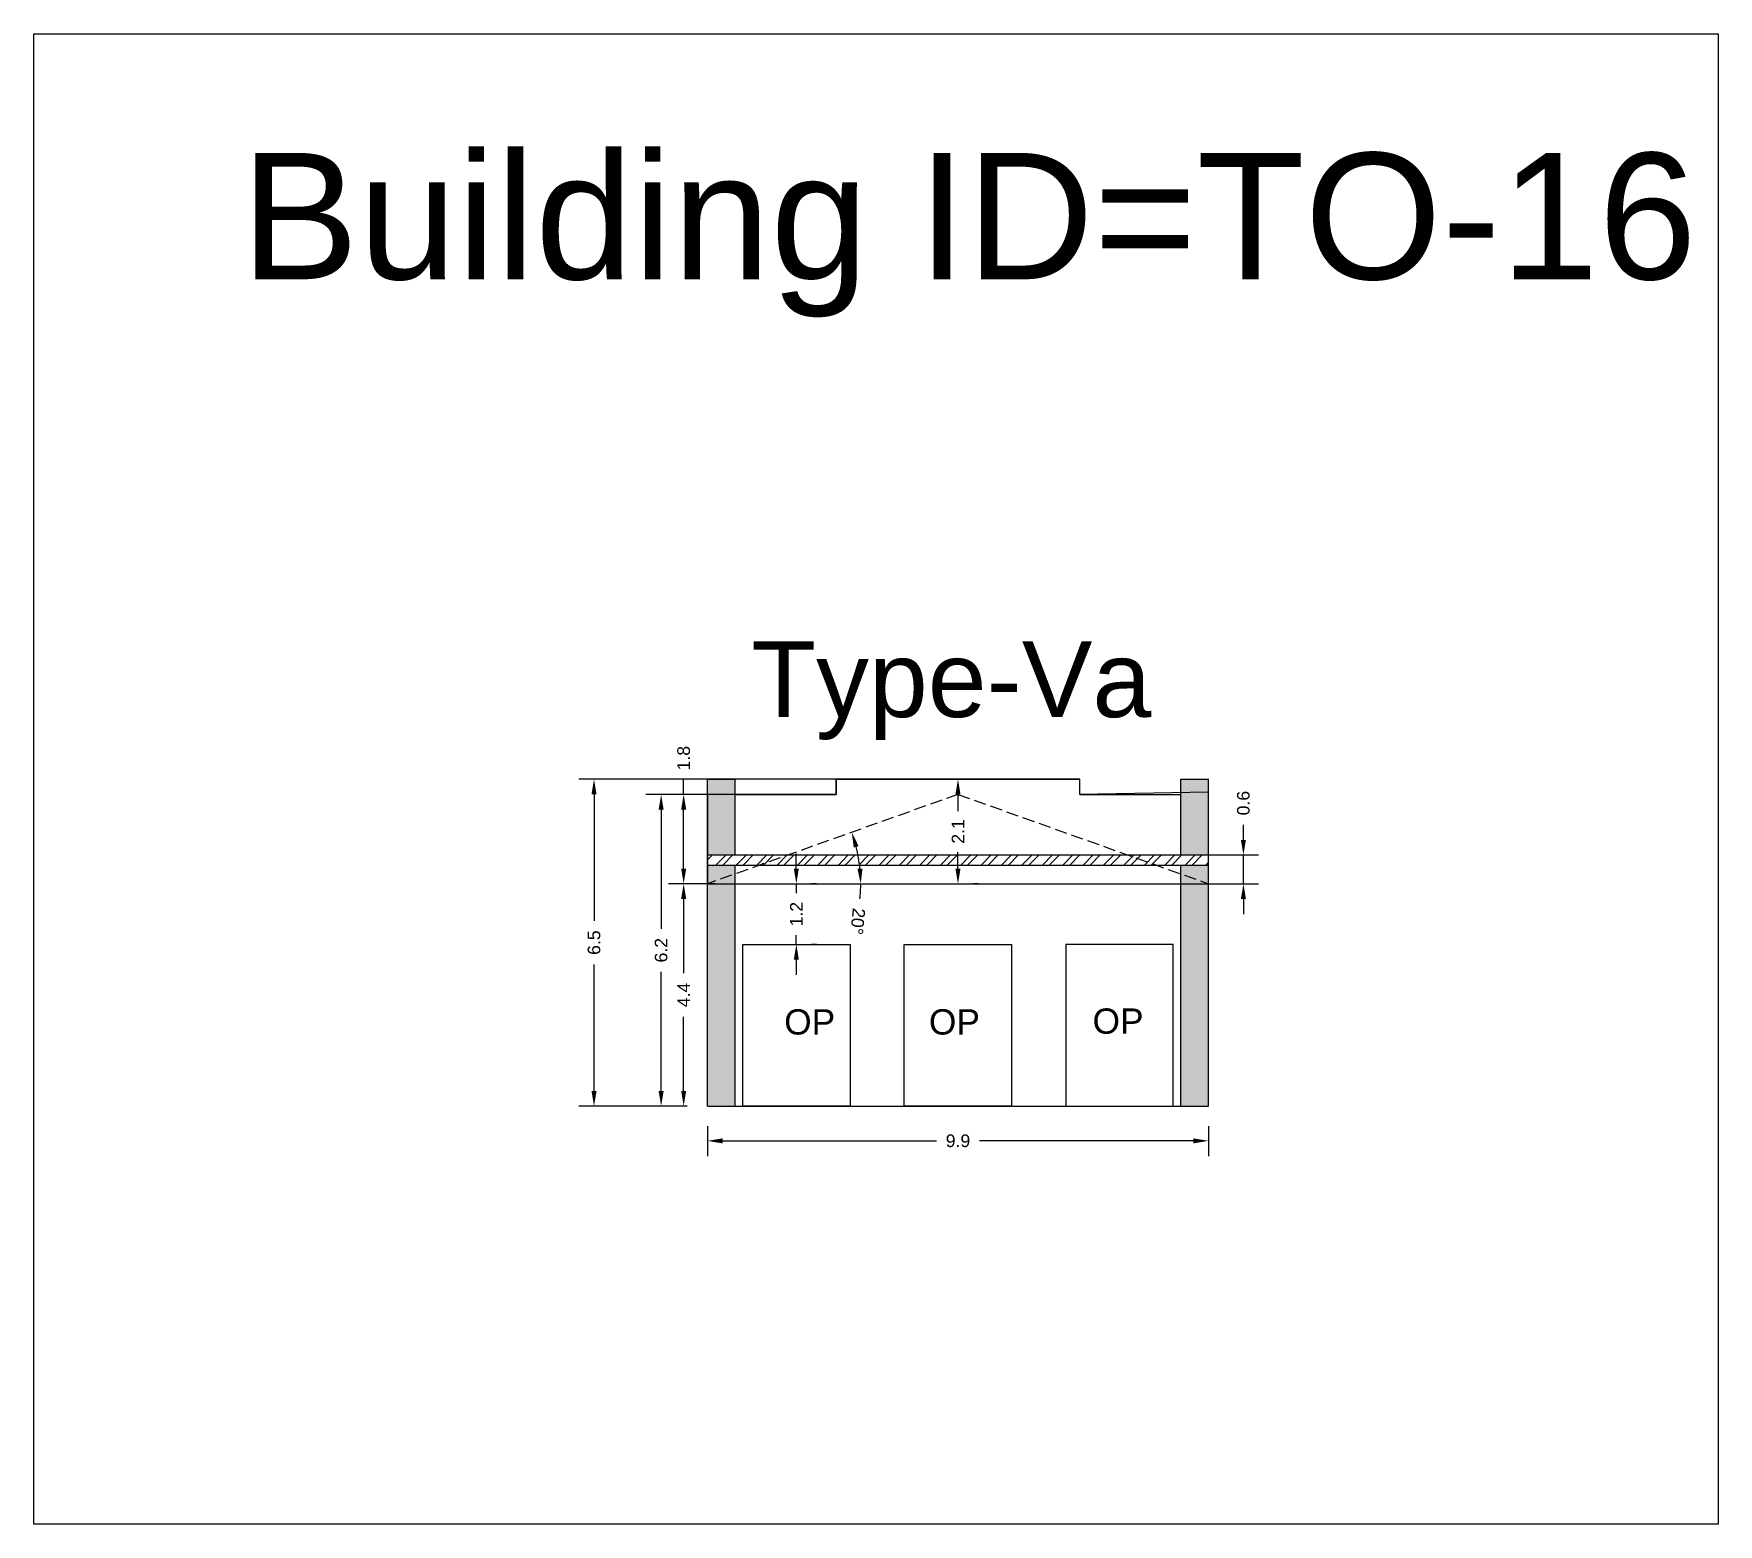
# Model space of a CAD drawing. Header units: metres. Extents: x 3416649 to 3417130, y -6713042 to -6712690.
# Drawn here: x 3416869.62 to 3416902.98, y -6712767.89 to -6712738.39 of the extents above; entities that cross this region are included whole.
import ezdxf

# ---------------------------------------------------------------- set-up
doc = ezdxf.new("R2010")
doc.units = ezdxf.units.M
doc.linetypes.add('ACAD_ISO02W100', pattern=[15, 12, -3])
doc.layers.add('Dotted', color=7, linetype='ACAD_ISO02W100', plot=False)
doc.styles.get("Standard").update_dxf_attribs({"font": 'arial.ttf'})
doc.dimstyles.new('ISO-25', dxfattribs={"dimtxt": 0.25, "dimasz": 0.3, "dimexe": 0.3, "dimexo": 0.4, "dimgap": 0.2, "dimtad": 0, "dimdec": 1, "dimdsep": 46, "dimtxsty": 'Standard', "dimcen": 2.5, "dimadec": 0, "dimazin": 0, "dimtfac": 1, "dimtdec": 1, "dimtmove": 0, "dimatfit": 3, "dimfxl": 1, "dimarcsym": 0})

# ---------------------------------------------------------------- blocks, each defined once
blk = doc.blocks.new('*D126')
at = {"color": 0, "lineweight": -2, "transparency": 16777216}
for start, end in [(5.6674, 13.9718), (354.3326, 360)]:
    blk.add_arc((3416882.962, -6712755.214), 3.034, start, end, dxfattribs=at)
at = {"color": 0, "transparency": 16777216}
for points in [[(3416885.858, -6712754.496), (3416885.954, -6712754.467), (3416885.819, -6712754.195)], [(3416886.031, -6712754.912), (3416885.931, -6712754.917), (3416885.996, -6712755.214)]]:
    blk.add_solid(points, dxfattribs=at)
at = {"layer": 'Defpoints', "color": 0, "transparency": 16777216}
for p in [(3416887.922, -6712753.444), (3416885.917, -6712754.527), (3416882.962, -6712755.214), (3416882.962, -6712755.214), (3416892.882, -6712755.214)]:
    blk.add_point(p, dxfattribs=at)
at = {"color": 0, "transparency": 16777216, "insert": (3416885.937, -6712755.959), "char_height": 0.25, "attachment_point": 5, "rotation": 264.3326}
blk.add_mtext('20°', dxfattribs=at)
blk = doc.blocks.new('*D127')
at = {"color": 0, "lineweight": -2, "transparency": 16777216}
for p, q in [((3416882.962, -6712760.014), (3416882.962, -6712760.603)), ((3416892.882, -6712760.014), (3416892.882, -6712760.603)), ((3416883.262, -6712760.303), (3416887.494, -6712760.303)), ((3416892.582, -6712760.303), (3416888.349, -6712760.303))]:
    blk.add_line(p, q, dxfattribs=at)
at = {"color": 0, "transparency": 16777216}
for points in [[(3416883.262, -6712760.253), (3416883.262, -6712760.353), (3416882.962, -6712760.303)], [(3416892.582, -6712760.253), (3416892.582, -6712760.353), (3416892.882, -6712760.303)]]:
    blk.add_solid(points, dxfattribs=at)
at = {"layer": 'Defpoints', "color": 0, "transparency": 16777216}
for p in [(3416882.962, -6712759.614), (3416892.882, -6712759.614), (3416892.882, -6712760.303)]:
    blk.add_point(p, dxfattribs=at)
at = {"color": 0, "transparency": 16777216, "insert": (3416887.922, -6712760.303), "char_height": 0.25, "attachment_point": 5}
blk.add_mtext('9.9', dxfattribs=at)
blk = doc.blocks.new('*D128')
at = {"color": 0, "lineweight": -2, "transparency": 16777216}
for p, q in [((3416883.613, -6712753.444), (3416881.744, -6712753.444)), ((3416882.044, -6712753.744), (3416882.044, -6712756.103)), ((3416882.044, -6712759.314), (3416882.044, -6712756.956)), ((3416882.562, -6712759.614), (3416881.744, -6712759.614))]:
    blk.add_line(p, q, dxfattribs=at)
at = {"color": 0, "transparency": 16777216}
for points in [[(3416881.994, -6712753.744), (3416882.094, -6712753.744), (3416882.044, -6712753.444)], [(3416881.994, -6712759.314), (3416882.094, -6712759.314), (3416882.044, -6712759.614)]]:
    blk.add_solid(points, dxfattribs=at)
at = {"layer": 'Defpoints', "color": 0, "transparency": 16777216}
for p in [(3416882.044, -6712753.444), (3416884.013, -6712753.444), (3416882.962, -6712759.614)]:
    blk.add_point(p, dxfattribs=at)
at = {"color": 0, "transparency": 16777216, "insert": (3416882.044, -6712756.529), "char_height": 0.25, "attachment_point": 5, "rotation": 90}
blk.add_mtext('6.2', dxfattribs=at)
blk = doc.blocks.new('*D129')
at = {"color": 0, "lineweight": -2, "transparency": 16777216}
for p, q in [((3416887.522, -6712753.144), (3416880.415, -6712753.144)), ((3416880.715, -6712753.444), (3416880.715, -6712755.95)), ((3416880.715, -6712759.314), (3416880.715, -6712756.809)), ((3416882.562, -6712759.614), (3416880.415, -6712759.614))]:
    blk.add_line(p, q, dxfattribs=at)
at = {"color": 0, "transparency": 16777216}
for points in [[(3416880.665, -6712753.444), (3416880.765, -6712753.444), (3416880.715, -6712753.144)], [(3416880.665, -6712759.314), (3416880.765, -6712759.314), (3416880.715, -6712759.614)]]:
    blk.add_solid(points, dxfattribs=at)
at = {"layer": 'Defpoints', "color": 0, "transparency": 16777216}
for p in [(3416880.715, -6712753.144), (3416887.922, -6712753.144), (3416882.962, -6712759.614)]:
    blk.add_point(p, dxfattribs=at)
at = {"color": 0, "transparency": 16777216, "insert": (3416880.715, -6712756.379), "char_height": 0.25, "attachment_point": 5, "rotation": 90}
blk.add_mtext('6.5', dxfattribs=at)
blk = doc.blocks.new('*D130')
at = {"color": 0, "lineweight": -2, "transparency": 16777216}
for p, q in [((3416884.721, -6712754.914), (3416884.721, -6712754.614)), ((3416884.721, -6712755.214), (3416884.721, -6712755.4)), ((3416885.121, -6712755.214), (3416885.021, -6712755.214)), ((3416884.721, -6712756.415), (3416884.721, -6712756.229)), ((3416885.121, -6712756.415), (3416885.021, -6712756.415)), ((3416884.721, -6712756.715), (3416884.721, -6712757.015))]:
    blk.add_line(p, q, dxfattribs=at)
at = {"color": 0, "transparency": 16777216}
for points in [[(3416884.671, -6712754.914), (3416884.771, -6712754.914), (3416884.721, -6712755.214)], [(3416884.671, -6712756.715), (3416884.771, -6712756.715), (3416884.721, -6712756.415)]]:
    blk.add_solid(points, dxfattribs=at)
at = {"layer": 'Defpoints', "color": 0, "transparency": 16777216}
for p in [(3416884.721, -6712755.214), (3416884.721, -6712755.214), (3416884.721, -6712756.415)]:
    blk.add_point(p, dxfattribs=at)
at = {"color": 0, "transparency": 16777216, "insert": (3416884.721, -6712755.815), "char_height": 0.25, "attachment_point": 5, "rotation": 90}
blk.add_mtext('1.2', dxfattribs=at)
blk = doc.blocks.new('*D131')
at = {"color": 0, "lineweight": -2, "transparency": 16777216}
for p, q in [((3416882.562, -6712755.214), (3416882.19, -6712755.214)), ((3416882.49, -6712755.514), (3416882.49, -6712756.982)), ((3416882.49, -6712759.314), (3416882.49, -6712757.847)), ((3416882.562, -6712759.614), (3416882.19, -6712759.614))]:
    blk.add_line(p, q, dxfattribs=at)
at = {"color": 0, "transparency": 16777216}
for points in [[(3416882.44, -6712755.514), (3416882.54, -6712755.514), (3416882.49, -6712755.214)], [(3416882.44, -6712759.314), (3416882.54, -6712759.314), (3416882.49, -6712759.614)]]:
    blk.add_solid(points, dxfattribs=at)
at = {"layer": 'Defpoints', "color": 0, "transparency": 16777216}
for p in [(3416882.49, -6712755.214), (3416882.962, -6712755.214), (3416882.962, -6712759.614)]:
    blk.add_point(p, dxfattribs=at)
at = {"color": 0, "transparency": 16777216, "insert": (3416882.49, -6712757.414), "char_height": 0.25, "attachment_point": 5, "rotation": 90}
blk.add_mtext('4.4', dxfattribs=at)
blk = doc.blocks.new('*D132')
at = {"color": 0, "lineweight": -2, "transparency": 16777216}
for p, q in [((3416888.322, -6712753.144), (3416888.222, -6712753.144)), ((3416887.922, -6712753.444), (3416887.922, -6712753.774)), ((3416887.922, -6712754.914), (3416887.922, -6712754.585)), ((3416888.322, -6712755.214), (3416888.222, -6712755.214))]:
    blk.add_line(p, q, dxfattribs=at)
at = {"color": 0, "transparency": 16777216}
for points in [[(3416887.872, -6712753.444), (3416887.972, -6712753.444), (3416887.922, -6712753.144)], [(3416887.872, -6712754.914), (3416887.972, -6712754.914), (3416887.922, -6712755.214)]]:
    blk.add_solid(points, dxfattribs=at)
at = {"layer": 'Defpoints', "color": 0, "transparency": 16777216}
for p in [(3416887.922, -6712753.144), (3416887.922, -6712753.144), (3416887.922, -6712755.214)]:
    blk.add_point(p, dxfattribs=at)
at = {"color": 0, "transparency": 16777216, "insert": (3416887.922, -6712754.179), "char_height": 0.25, "attachment_point": 5, "rotation": 90}
blk.add_mtext('2.1', dxfattribs=at)
blk = doc.blocks.new('*D133')
at = {"color": 0, "lineweight": -2, "transparency": 16777216}
for p, q in [((3416893.574, -6712754.344), (3416893.574, -6712754.044)), ((3416892.384, -6712754.644), (3416893.874, -6712754.644)), ((3416893.574, -6712755.214), (3416893.574, -6712754.644)), ((3416892.384, -6712755.214), (3416893.874, -6712755.214)), ((3416893.574, -6712755.514), (3416893.574, -6712755.814))]:
    blk.add_line(p, q, dxfattribs=at)
at = {"color": 0, "transparency": 16777216}
for points in [[(3416893.524, -6712754.344), (3416893.624, -6712754.344), (3416893.574, -6712754.644)], [(3416893.524, -6712755.514), (3416893.624, -6712755.514), (3416893.574, -6712755.214)]]:
    blk.add_solid(points, dxfattribs=at)
at = {"layer": 'Defpoints', "color": 0, "transparency": 16777216}
for p in [(3416891.984, -6712754.644), (3416893.574, -6712754.644), (3416891.984, -6712755.214)]:
    blk.add_point(p, dxfattribs=at)
at = {"color": 0, "transparency": 16777216, "insert": (3416893.574, -6712753.617), "char_height": 0.25, "attachment_point": 5, "rotation": 90}
blk.add_mtext('0.6', dxfattribs=at)
blk = doc.blocks.new('*D134')
at = {"color": 0, "lineweight": -2, "transparency": 16777216}
for p, q in [((3416882.49, -6712753.444), (3416882.49, -6712753.144)), ((3416883.112, -6712753.444), (3416882.19, -6712753.444)), ((3416882.49, -6712754.914), (3416882.49, -6712753.744)), ((3416883.112, -6712755.214), (3416882.19, -6712755.214))]:
    blk.add_line(p, q, dxfattribs=at)
at = {"color": 0, "transparency": 16777216}
for points in [[(3416882.44, -6712753.744), (3416882.54, -6712753.744), (3416882.49, -6712753.444)], [(3416882.44, -6712754.914), (3416882.54, -6712754.914), (3416882.49, -6712755.214)]]:
    blk.add_solid(points, dxfattribs=at)
at = {"layer": 'Defpoints', "color": 0, "transparency": 16777216}
for p in [(3416882.49, -6712753.444), (3416883.512, -6712753.444), (3416883.512, -6712755.214)]:
    blk.add_point(p, dxfattribs=at)
at = {"color": 0, "transparency": 16777216, "insert": (3416882.49, -6712752.728), "char_height": 0.25, "attachment_point": 5, "rotation": 90}
blk.add_mtext('1.8', dxfattribs=at)

msp = doc.modelspace()

# ---------------------------------------------------------------- hatches: boundary and pattern name
h = msp.add_hatch(color=256)
h.dxf.hatch_style = 1
h.paths.add_polyline_path([(3416892.882, -6712755.214), (3416892.332, -6712755.214), (3416892.332, -6712759.614), (3416892.882, -6712759.614)])
h.paths.add_polyline_path([(3416892.332, -6712755.018), (3416892.332, -6712755.214), (3416892.882, -6712755.214)], flags=17)
h.paths.add_polyline_path([(3416892.882, -6712754.844), (3416892.332, -6712754.844), (3416892.332, -6712755.018), (3416892.882, -6712755.214)])
h.paths.add_polyline_path([(3416892.882, -6712753.144), (3416892.332, -6712753.144), (3416892.332, -6712754.644), (3416892.882, -6712754.644)])
h.paths.add_polyline_path([(3416883.512, -6712753.144), (3416882.962, -6712753.144), (3416882.962, -6712754.644), (3416883.512, -6712754.644)])
h.paths.add_polyline_path([(3416883.512, -6712754.844), (3416882.962, -6712754.844), (3416882.962, -6712755.214), (3416883.512, -6712755.018)])
h.paths.add_polyline_path([(3416883.512, -6712755.018), (3416882.962, -6712755.214), (3416883.512, -6712755.214)], flags=17)
h.paths.add_polyline_path([(3416883.512, -6712755.214), (3416882.962, -6712755.214), (3416882.962, -6712759.614), (3416883.512, -6712759.614)])
h = msp.add_hatch()
h.set_pattern_fill('ANSI32', color=256, scale=0.03)
h.set_pattern_definition([(45, (-30.85505, 0), (-0.202055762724, 0.202055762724), []), (45, (-30.72034, 0), (-0.202055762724, 0.202055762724), [])])
h.paths.add_polyline_path([(3416891.284, -6712754.644), (3416884.559, -6712754.644), (3416883.998, -6712754.844), (3416891.845, -6712754.844)])
h.paths.add_polyline_path([(3416884.559, -6712754.644), (3416882.962, -6712754.644), (3416882.962, -6712754.844), (3416883.998, -6712754.844)])
h.paths.add_polyline_path([(3416892.882, -6712754.644), (3416891.284, -6712754.644), (3416891.845, -6712754.844), (3416892.882, -6712754.844)])

# ---------------------------------------------------------------- linework, layer by layer
for points in [[(3416869.619, -6712738.386), (3416902.978, -6712738.386), (3416902.978, -6712767.893), (3416869.619, -6712767.893)], [(3416892.882, -6712755.214), (3416892.882, -6712753.4), (3416890.332, -6712753.444), (3416890.332, -6712753.144), (3416885.512, -6712753.144), (3416885.512, -6712753.444), (3416882.962, -6712753.444), (3416882.962, -6712755.214)], [(3416883.659, -6712756.415), (3416885.784, -6712756.415), (3416885.784, -6712759.614), (3416883.659, -6712759.614)], [(3416886.859, -6712756.415), (3416888.984, -6712756.415), (3416888.984, -6712759.614), (3416886.859, -6712759.614)], [(3416892.184, -6712756.415), (3416890.06, -6712756.415), (3416890.06, -6712759.614), (3416892.184, -6712759.614)]]:
    msp.add_lwpolyline(points, close=True)
for points in [[(3416882.962, -6712753.144), (3416883.512, -6712753.144)], [(3416882.962, -6712759.614), (3416882.962, -6712753.144)], [(3416883.512, -6712754.644), (3416883.512, -6712753.144)], [(3416885.512, -6712753.444), (3416885.512, -6712753.144)], [(3416885.512, -6712753.144), (3416890.332, -6712753.144)], [(3416890.332, -6712753.444), (3416890.332, -6712753.144)], [(3416892.332, -6712753.144), (3416892.882, -6712753.144)], [(3416892.332, -6712754.644), (3416892.332, -6712753.144)], [(3416892.882, -6712759.614), (3416892.882, -6712753.144)], [(3416883.512, -6712753.444), (3416885.512, -6712753.444)], [(3416890.332, -6712753.444), (3416892.332, -6712753.444)], [(3416882.962, -6712754.644), (3416892.882, -6712754.644)], [(3416882.962, -6712754.844), (3416892.882, -6712754.844)], [(3416883.512, -6712759.614), (3416883.512, -6712754.844)], [(3416892.332, -6712759.614), (3416892.332, -6712754.844)], [(3416882.962, -6712759.614), (3416892.882, -6712759.614)]]:
    msp.add_lwpolyline(points)
at = {"layer": 'Dotted', "ltscale": 0.02}
for points in [[(3416887.922, -6712753.444), (3416882.962, -6712755.214)], [(3416887.922, -6712753.444), (3416892.882, -6712755.214)], [(3416882.962, -6712755.214), (3416892.882, -6712755.214)]]:
    msp.add_lwpolyline(points, dxfattribs=at)

# ---------------------------------------------------------------- texts
at = {"attachment_point": 1}
for s, width, heights, insert, char_height in [('Building ID=TO-16', 67.86454, [0.517], (3416873.725, -6712740.747), 2.5), ('Type-Va ', 9.99112, [0.517], (3416883.831, -6712750.414), 1.5), ('OP', 67.86454, [0], (3416884.481, -6712757.698), 0.5), ('OP', 67.86454, [0], (3416887.347, -6712757.698), 0.5), ('OP', 67.86454, [0], (3416890.587, -6712757.682), 0.5)]:
    msp.add_mtext_dynamic_manual_height_columns(s, width=width, gutter_width=12.5, heights=heights, dxfattribs=dict(at, insert=insert, char_height=char_height))

# ---------------------------------------------------------------- dimensions: what is measured, and where the dimension line sits
for base, p1, p2, picture, middle in [((3416882.49, -6712753.444), (3416883.512, -6712755.214), (3416883.512, -6712753.444), '*D134', (3416882.49, -6712752.728)), ((3416880.715, -6712753.144), (3416882.962, -6712759.614), (3416887.922, -6712753.144), '*D129', (3416880.715, -6712756.379)), ((3416887.922, -6712753.144), (3416887.922, -6712755.214), (3416887.922, -6712753.144), '*D132', (3416887.922, -6712754.179)), ((3416882.044, -6712753.444), (3416882.962, -6712759.614), (3416884.013, -6712753.444), '*D128', (3416882.044, -6712756.529)), ((3416893.574, -6712754.644), (3416891.984, -6712755.214), (3416891.984, -6712754.644), '*D133', (3416893.574, -6712753.617)), ((3416882.49, -6712755.214), (3416882.962, -6712759.614), (3416882.962, -6712755.214), '*D131', (3416882.49, -6712757.414))]:
    dim = msp.add_linear_dim(base=base, p1=p1, p2=p2, angle=90, dimstyle='ISO-25')
    dim.commit()
    dim.dimension.update_dxf_attribs({"geometry": picture, "text_midpoint": middle})
dim = msp.add_angular_dim_2l(base=(3416885.917, -6712754.527), line1=((3416887.922, -6712753.444), (3416882.962, -6712755.214)), line2=((3416882.962, -6712755.214), (3416892.882, -6712755.214)), dimstyle='ISO-25')
dim.commit()
dim.dimension.update_dxf_attribs({"geometry": '*D126', "text_midpoint": (3416885.937, -6712755.959)})
dim = msp.add_linear_dim(base=(3416884.721, -6712755.214), p1=(3416884.721, -6712756.415), p2=(3416884.721, -6712755.214), angle=90, dimstyle='ISO-25')
dim.commit()
dim.dimension.update_dxf_attribs({"geometry": '*D130', "text_midpoint": (3416884.721, -6712755.815), "dimtype": 160})
dim = msp.add_linear_dim(base=(3416892.882, -6712760.303), p1=(3416882.962, -6712759.614), p2=(3416892.882, -6712759.614), dimstyle='ISO-25')
dim.commit()
dim.dimension.update_dxf_attribs({"geometry": '*D127', "text_midpoint": (3416887.922, -6712760.303)})

doc.saveas('drawing.dxf')
